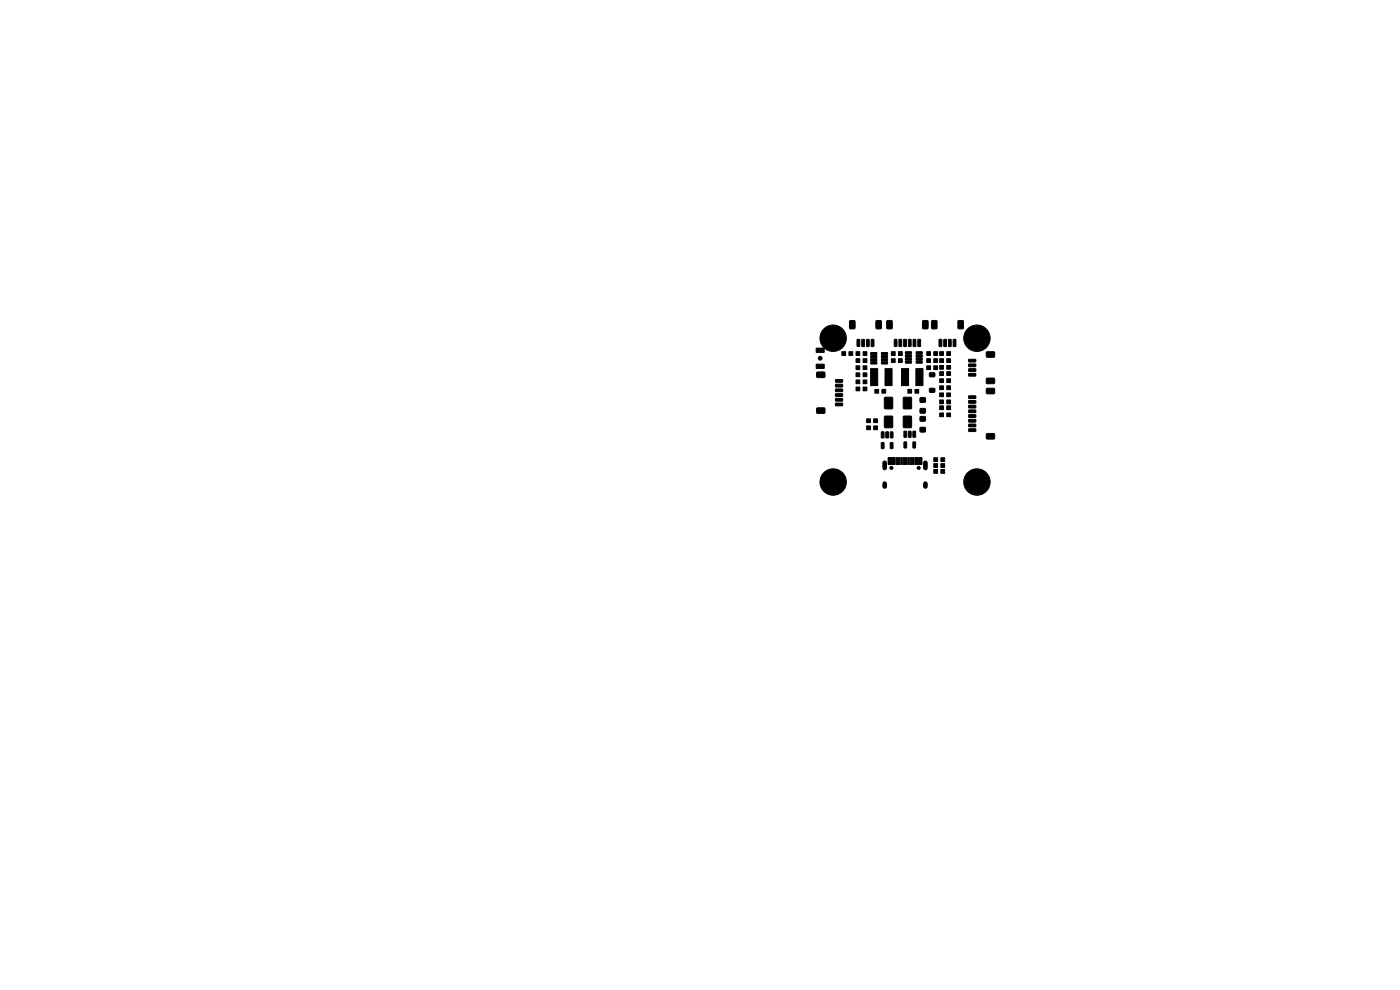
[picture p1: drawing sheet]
<svg xmlns="http://www.w3.org/2000/svg" width="297mm" height="210mm" viewBox="0 0 297 210" stroke-linecap="round" stroke-linejoin="round" font-family="sans-serif">
<g fill="#000" stroke="#000" stroke-width=".21">
<path d="M173.1 73.9h1.8v.9h-1.8zM173.1 77.3h1.8v.9h-1.8zM178.6 74.6h.8v.8h-.8zM180.1 74.6h.8v.8h-.8zM180.3 68.1l.9-.1 .2 .1v1.4l-.1 .3h-.8l-.3-.2zM181.6 74.6h.8v.8h-.8zM181.9 72l.5 .1-.1 1.4-.5-.1zM181.6 79.1h.8v.8h-.8zM181.6 77.6h.8v.8h-.8zM181.6 76.1h.8v.8h-.8zM182.9 72l.5 .1-.1 1.4-.5-.1zM183.1 74.6h.8v.8h-.8z"/>
<path d="M183.9 72l.5 .1-.1 1.4-.5-.1zM183.1 79.1h.8v.8h-.8zM183.1 77.6h.8v.8h-.8zM183.1 76.1h.8v.8h-.8zM184.9 72l.5 .1-.1 1.4-.5-.1zM185.9 68.1l.9-.1 .2 .1v1.4l-.1 .3h-.8l-.3-.2zM184.7 76.8l1.2-.1 .1 .4-1.2 .1zM184.7 76.1h1.2l.1 .4-1.2 .1zM184.7 75.5l1.2-.1 .1 .4-1.2 .1zM184.7 74.8h1.2l.1 .4-1.2 .1zM188.2 68h.8l.3 .1v1.4l-.2 .3h-.7l-.3-.2zM187 74.8h1.2l.1 .4-1.2 .1z"/>
<path d="M187 75.5l1.2-.1 .1 .4-1.2 .1zM187 76.1h1.2l.1 .4-1.2 .1zM187 76.8l1.2-.1 .1 .4-1.2 .1zM189.7 72l.6 .1-.1 1.4-.5-.1zM189.1 76.1h.8v.8h-.8zM189.1 74.6h.8v.8h-.8zM190.7 72l.6 .1-.1 1.4-.5-.1zM190.6 76.1h.8v.8h-.8zM190.6 74.6h.8v.8h-.8zM191.7 72l.6 .1-.1 1.4-.5-.1zM192.7 72l.6 .1-.1 1.4-.5-.1zM192.1 76.6h1.2l.1 .4h-1.3z"/>
<path d="M192.1 75.9h1.2l.1 .4-1.3 .1zM192.1 75.3h1.2l.1 .4h-1.3zM192.1 74.6h1.2l.1 .4-1.3 .1zM193.7 72l.6 .1-.1 1.4-.5-.1zM194.7 72l.6 .1-.1 1.4-.5-.1zM194.4 74.6h1.2l.1 .4-1.3 .1zM194.4 75.3h1.2l.1 .4h-1.3zM194.4 75.9h1.2l.1 .4-1.3 .1zM194.4 76.6h1.2l.1 .4h-1.3zM195.8 68h.8l.3 .1v1.4l-.2 .3h-.7l-.3-.2zM196.6 76.1h.8v.8h-.8zM196.6 74.6h.8v.8h-.8z"/>
<path d="M196.6 77.6h.8v.8h-.8zM197.7 68h.8l.3 .1v1.4l-.2 .3h-.7l-.3-.2zM197.2 79.1h1.1v.8h-1.1zM198.1 76.1h.8v.8h-.8zM198.1 74.6h.8v.8h-.8zM198.1 77.6h.8v.8h-.8zM199.2 72l.6 .1-.1 1.4-.5-.1zM199.3 74.6h.8v.8h-.8zM199.3 78.9h.8v.8h-.8zM199.3 76.1h.8v.8h-.8zM199.3 77.5h.8v.8h-.8zM200.2 72l.6 .1-.1 1.4-.5-.1z"/>
<path d="M200.9 74.6h.8v.8h-.8zM200.9 78.9h.8v.8h-.8zM200.9 76.1h.8v.8h-.8zM201.2 72l.6 .1-.1 1.4-.5-.1zM200.9 77.5h.8v.8h-.8zM202.2 72l.6 .1-.1 1.4-.5-.1zM203.3 68h.8l.3 .1v1.4l-.2 .3h-.8l-.2-.2zM205.5 76.2h1.4l.1 .5-1.4 .1zM205.5 77.2h1.4l.1 .5-1.4 .1zM205.5 78.2h1.4l.1 .5-1.4 .1zM205.5 79.2h1.4l.1 .5-1.4 .1zM209.3 74.7l1.6-.1 .1 .3v.7l-.2 .2h-1.4l-.2-.2z"/>
<path d="M173.3 86.6l1.6-.1 .1 .3v.7l-.2 .2h-1.4l-.2-.2zM173.3 79l1.6-.1 .1 .3v.7l-.2 .2h-1.4l-.2-.2zM177.3 85.5h1.4l.1 .5-1.5 .1zM177.3 84.5h1.4l.1 .5-1.5 .1zM177.3 83.5h1.4l.1 .5-1.5 .1zM177.3 82.5h1.4l.1 .5-1.5 .1zM177.3 81.5h1.4l.1 .5-1.5 .1zM177.3 80.5h1.4l.1 .5-1.5 .1zM181.6 82.1h.8v.8h-.8zM181.6 80.6h.8v.8h-.8zM183.8 88.9h.8v.8h-.8zM183.8 90.4h.8v.8h-.8z"/>
<path d="M183.1 82.1h.8v.8h-.8zM183.1 80.6h.8v.8h-.8zM184.7 78.2h1.5v3.6h-1.5zM185.6 82.6h.8v.8h-.8zM185.3 90.4h.8v.8h-.8zM185.3 88.9h.8v.8h-.8zM187.1 82.6h.8v.8h-.8zM187 91.6l.5 .1v1.2l-.5-.1zM187 93.9l.5 .1v1.2l-.5-.1zM187.7 78.2h1.5v3.6h-1.5zM187.9 91.6l.6 .1-.1 1.2-.5-.1zM188.4 97.1h.6v1.4h-.6z"/>
<path d="M187.7 84.3h1.6v2.4h-1.6zM187.7 88.3h1.6v2.4h-1.6zM188.9 91.6l.5 .1v1.2l-.5-.1zM188.9 93.9l.5 .1v1.2l-.5-.1zM189.2 97.1h.6v1.4h-.6zM190.1 97.1h.3v1.4h-.3zM190.6 97.1h.3v1.4h-.3zM191.2 78.2h1.6v3.6h-1.6zM191.1 97.1h.3v1.4h-.3zM191.6 97.1h.3v1.4h-.3zM191.8 91.5h.5v1.3l-.5-.1zM191.8 93.8h.5v1.2h-.5z"/>
<path d="M192.1 97.1h.3v1.4h-.3zM192.6 97.1h.3v1.4h-.3zM191.7 84.3h1.6v2.4h-1.6zM191.7 88.3h1.6v2.4h-1.6zM192.7 91.5h.6l-.1 1.3-.5-.1zM192.6 82.6h.8v.8h-.8zM193.1 97.1h.3v1.4h-.3zM193.6 97.1h.3v1.4h-.3zM193.7 91.5h.5v1.3l-.5-.1zM193.7 93.8h.5v1.2h-.5zM194.3 78.2h1.5v3.6h-1.5zM194.1 97.1h.6v1.4h-.6z"/>
<path d="M194.1 82.6h.8v.8h-.8zM195.2 90.7h1.1v.9h-1.1zM195.2 88.4h1.1v.9h-1.1zM194.9 97.1h.6v1.4h-.6zM195.2 84.4h1.1v.9h-1.1zM195.2 86.7h1.1v.9h-1.1zM197.2 82.4h1.1v.8h-1.1zM198.1 97.1h.8v.8h-.8zM198.1 99.6h.8v.8h-.8zM198.1 98.4h.8v.8h-.8zM199.3 81.9h.8v.8h-.8zM199.3 80.4h.8v.8h-.8z"/>
<path d="M199.3 86.1h.8v.8h-.8zM199.3 83.4h.8v.8h-.8zM199.3 84.9h.8v.8h-.8zM199.3 87.6h.8v.8h-.8zM199.6 97.1h.8v.8h-.8zM199.6 99.6h.8v.8h-.8zM199.6 98.4h.8v.8h-.8zM200.9 81.9h.8v.8h-.8zM200.9 80.4h.8v.8h-.8zM200.9 86.1h.8v.8h-.8zM200.9 83.4h.8v.8h-.8zM200.9 84.9h.8v.8h-.8z"/>
<path d="M200.9 87.6h.8v.8h-.8zM205.5 84h1.4l.1 .5h-1.4zM205.5 85h1.4l.1 .5h-1.4zM205.5 86h1.4l.1 .5h-1.4zM205.5 87h1.4l.1 .5h-1.4zM205.5 88h1.4l.1 .5h-1.4zM205.5 89h1.4l.1 .5h-1.4zM205.5 90h1.4l.1 .5h-1.4zM205.5 91h1.4l.1 .5h-1.4zM209.3 82.4h1.6l.1 .2v.8l-.2 .2-1.4-.1-.2-.2zM209.3 92h1.6l.1 .2v.8l-.2 .2-1.4-.1-.2-.2zM209.3 80.3l1.6-.1 .1 .3v.7l-.2 .2h-1.4l-.2-.2z"/>
<circle cx="174" cy="76" r=".4"/>
<circle cx="176.7" cy="71.7" r="2.8"/>
<circle cx="207.2" cy="71.7" r="2.8"/>
<circle cx="189.1" cy="99.3" r=".33"/>
<circle cx="194.9" cy="99.3" r=".32"/>
<circle cx="176.7" cy="102.2" r="2.8"/>
<circle cx="207.2" cy="102.2" r="2.8"/>
</g>
<path d="M187.7 98.2v1.1M196.3 98.2v1.1M187.7 102.6v.6M196.3 102.6v.6" fill="none" stroke="#000" stroke-width="1"/>
</svg>
